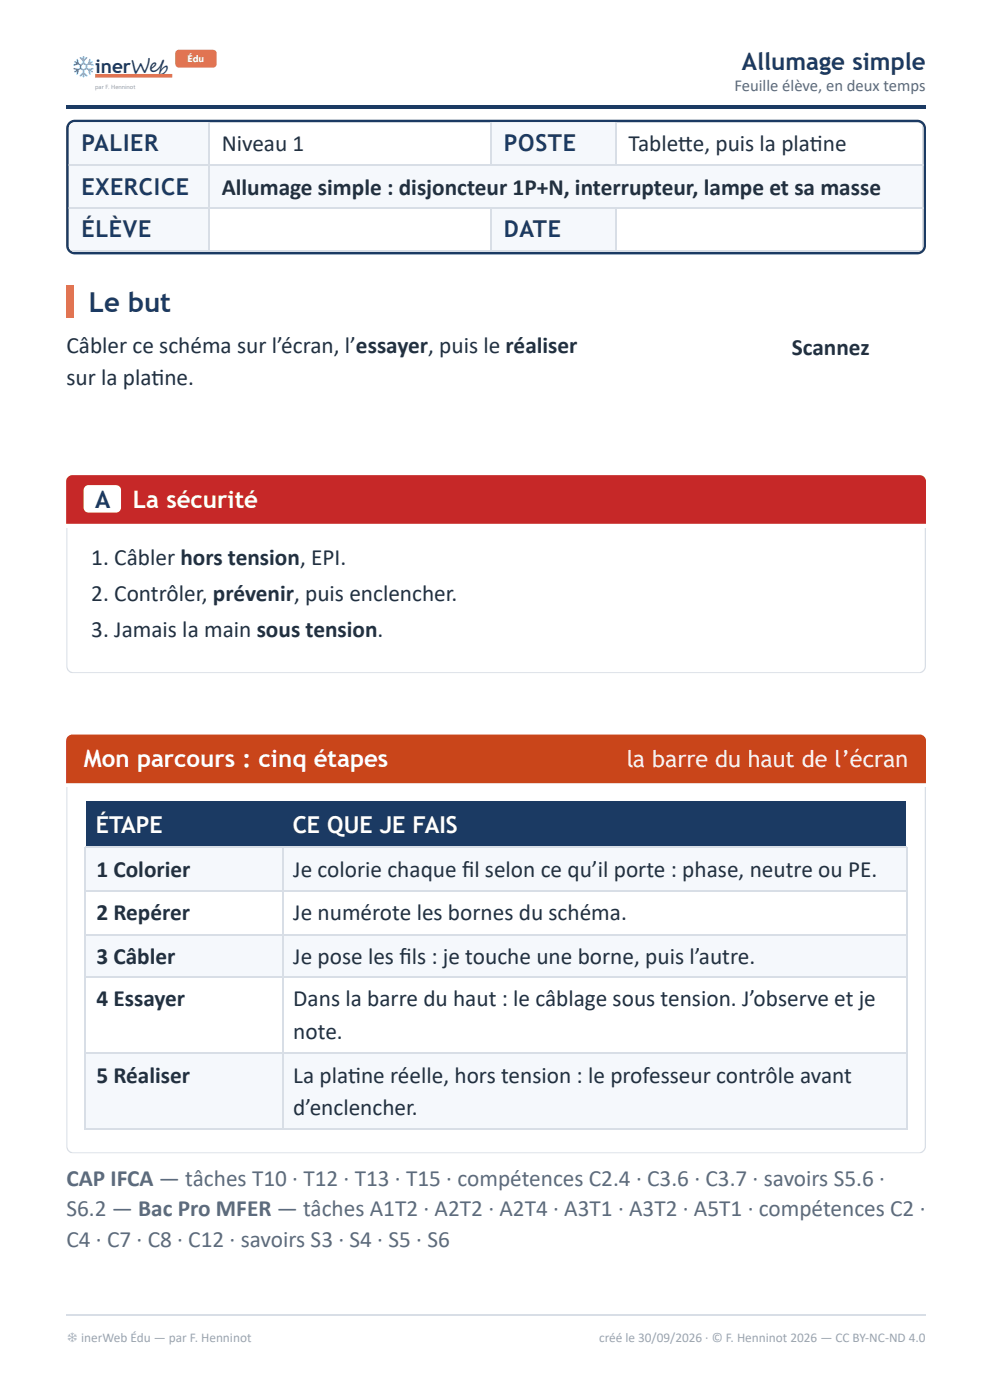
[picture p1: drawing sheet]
<svg xmlns="http://www.w3.org/2000/svg" width="210mm" height="297mm" viewBox="0 0 210 297" stroke-linecap="round" stroke-linejoin="round" font-family="sans-serif">
<defs><g id="words">
<text font-size="5.8" fill="#1b3a63" x="18.8" y="66.1">Le but</text>
<g font-size="5.1" fill="#1b3a63">
<text x="157.3" y="14.8">Allumage simple</text>
<text x="20.2" y="107.7">A</text>
</g>
<g font-size="5.1" fill="#fff">
<text x="28.2" y="107.7">La sécurité</text>
<text x="17.8" y="162.7">Mon parcours : cinq étapes</text>
</g>
<g font-size="4.9" fill="#1b3a63">
<text x="17.3" y="32">PALIER</text>
<text x="106.8" y="32">POSTE</text>
<text x="17.3" y="41.3">EXERCICE</text>
<text x="17.3" y="50.3">ÉLÈVE</text>
<text x="106.8" y="50.3">DATE</text>
</g>
<g font-size="4.9" fill="#22303f">
<text x="47" y="32">Niveau 1</text>
<text x="133.3" y="32">Tablete, puis la platne</text>
<text x="143.8" y="32">t</text>
<text x="171.7" y="32">i</text>
<text x="47" y="41.3">Allumage simple : disjoncteur 1P+N, interrupteur, lampe et sa masse</text>
<text x="14.1" y="74.9">Câbler ce schéma sur l’écran, l’essayer, puis le réaliser</text>
<text x="167.9" y="75.4">Scannez</text>
<text x="14.1" y="81.8">sur la platne.</text>
<text x="32.1" y="81.8">i</text>
<text x="19.4" y="119.9">1. Câbler hors tension, EPI.</text>
<text x="19.4" y="127.5">2. Contrôler, prévenir, puis enclencher.</text>
<text x="19.4" y="135.2">3. Jamais la main sous tension.</text>
<text x="20.4" y="186">1 Colorier</text>
<text x="62.2" y="186">Je colorie chaque fi l selon ce qu’il porte : phase, neutre ou PE.</text>
<text x="20.4" y="195.3">2 Repérer</text>
<text x="62.2" y="195.3">Je numérote les bornes du schéma.</text>
<text x="20.4" y="204.5">3 Câbler</text>
<text x="62.2" y="204.5">Je pose les fi ls : je touche une borne, puis l’autre.</text>
<text x="20.4" y="213.5">4 Essayer</text>
<text x="62.2" y="213.5">Dans la barre du haut : le câblage sous tension. J’observe et je</text>
<text x="62.2" y="220.4">note.</text>
<text x="20.4" y="229.7">5 Réaliser</text>
<text x="62.2" y="229.7">La platne réelle, hors tension : le professeur contrôle avant</text>
<text x="73.8" y="229.7">i</text>
<text x="62.2" y="236.5">d’enclencher.</text>
</g>
<g font-size="4.9" fill="#fff">
<text x="132.7" y="162.7">la barre du haut de l’écran</text>
<text x="20.3" y="176.7">ÉTAPE</text>
<text x="62.1" y="176.7">CE QUE JE FAIS</text>
</g>
<g font-size="4.9" fill="#5d6b7c">
<text x="14.1" y="251.6">CAP IFCA — tâches T10 · T12 · T13 · T15 · compétences C2.4 · C3.6 · C3.7 · savoirs S5.6 ·</text>
<text x="14.1" y="258">S6.2 — Bac Pro MFER — tâches A1T2 · A2T2 · A2T4 · A3T1 · A3T2 · A5T1 · compétences C2 ·</text>
<text x="14.1" y="264.6">C4 · C7 · C8 · C12 · savoirs S3 · S4 · S5 · S6</text>
</g>
<g font-size="4.5" fill="#1b3a63">
<text x="14.5" y="15.8">❄</text>
<text x="14.5" y="15.8">️</text>
</g>
<text font-size="4" fill="#1b3a63" x="20.2" y="15.6">inerWeb</text>
<text font-size="3.5" fill="#5d6b7c" x="155.7" y="19.3">Feuille élève, en deux temps</text>
<g font-size="2.8" fill="#9aa5b1">
<text x="14.1" y="284.7">❄ inerWeb Édu — par F. Henninot</text>
<text x="127" y="284.7">créé le 30/09/2026 · © F. Henninot 2026 — CC BY-NC-ND 4.0</text>
</g>
<text font-size="2" fill="#fff" x="39.8" y="13.2">Édu</text>
<text font-size="1.3" fill="#999" x="20.2" y="18.9">par F. Henninot</text>
</g></defs>
<path d="M14 22.2h182.3v.8h-182.3z" fill="#1b3a63"/>
<path d="M20.2 16.1h16.3" fill="none" stroke="#e8914a" stroke-width=".79" stroke-linecap="butt"/>
<path d="M37.4 10.8l.5-.2h7.3a.75 .75 0 0 1 .7 .7v2.3a.75 .75 0 0 1-.7 .7h-7.3a.75 .75 0 0 1-.8-.7v-2.3z" fill="#e8914a"/>
<path d="M14.8 26.1l.5-.3 .6-.1h178.6a1.59 1.59 0 0 1 1.6 1.6v24.8a1.59 1.59 0 0 1-1.6 1.6h-178.6a1.59 1.59 0 0 1-1.6-1.6v-24.8l.1-.7z" fill="none" stroke="#1b3a63" stroke-width=".53"/>
<g fill="#f5f8fc">
<path d="M14.6 25.9h29.6v9h-29.6z"/>
<path d="M104 25.9h26.4v9h-26.4z"/>
<path d="M14.6 34.9h29.6v9.3h-29.6z"/>
<path d="M44.2 34.9h151.3v9.3h-151.3z"/>
<path d="M14.6 44.2h29.6v9.2h-29.6z"/>
<path d="M104 44.2h26.4v9.2h-26.4z"/>
</g>
<path d="M14.6 35.1h181.2M44.3 25.9v27.5M104.1 25.9v9.3M130.6 25.9v9.3M195.7 25.9v27.5M14.6 44.1h181.2M14.6 53.3h181.2M104.1 44.2v9.2M130.6 44.2v9.2" fill="none" stroke="#d8dee6" stroke-width=".26"/>
<path d="M14 60.6h1.6v6.9h-1.6z" fill="#ff6b35"/>
<path d="M14.4 101.2l.9-.4h179.7a1.32 1.32 0 0 1 1.3 1.3v9h-182.3v-9z" fill="#c62828"/>
<path d="M18 103.2l.8-.3h5.8a1.06 1.06 0 0 1 1.1 1.1v3.7a1.06 1.06 0 0 1-1.1 1h-5.8a1.06 1.06 0 0 1-1.1-1v-3.7z" fill="#fff"/>
<g fill="#d8dee6">
<path d="M14 141.9h182.3v1h-182.3z"/>
<path d="M195.3 111.9h1v31h-1z"/>
<path d="M14 111.9h1v31h-1z"/>
</g>
<path d="M14.4 156.2l.9-.4h179.7a1.32 1.32 0 0 1 1.3 1.4v9h-182.3v-9z" fill="#c9451a"/>
<g fill="#d8dee6">
<path d="M14 243.8h182.3v.9h-182.3z"/>
<path d="M195.3 167h1v77.7h-1z"/>
<path d="M14 167h1v77.7h-1z"/>
</g>
<g fill="#1b3a63">
<path d="M18.3 170.1h41.8v9.8h-41.8z"/>
<path d="M60.1 170.1h132v9.8h-132z"/>
</g>
<g fill="#f5f8fc">
<path d="M18.3 179.9h41.8v9h-41.8z"/>
<path d="M60.1 179.9h132v9h-132z"/>
<path d="M18.3 198.2h41.8v9.2h-41.8z"/>
<path d="M60.1 198.2h132v9.2h-132z"/>
<path d="M18.3 223.3h41.8v16.1h-41.8z"/>
<path d="M60.1 223.3h132v16.1h-132z"/>
</g>
<path d="M18 179.8h174.4M18.1 179.7v60M59.9 179.7v60M192.2 179.7v60M18 189h174.4M18 198.3h174.4M18 207.3h174.4M18 223.4h174.4M18 239.6h174.4M14 279h182.3" fill="none" stroke="#d8dee6" stroke-width=".26"/>
<use href="#words"/>
</svg>
